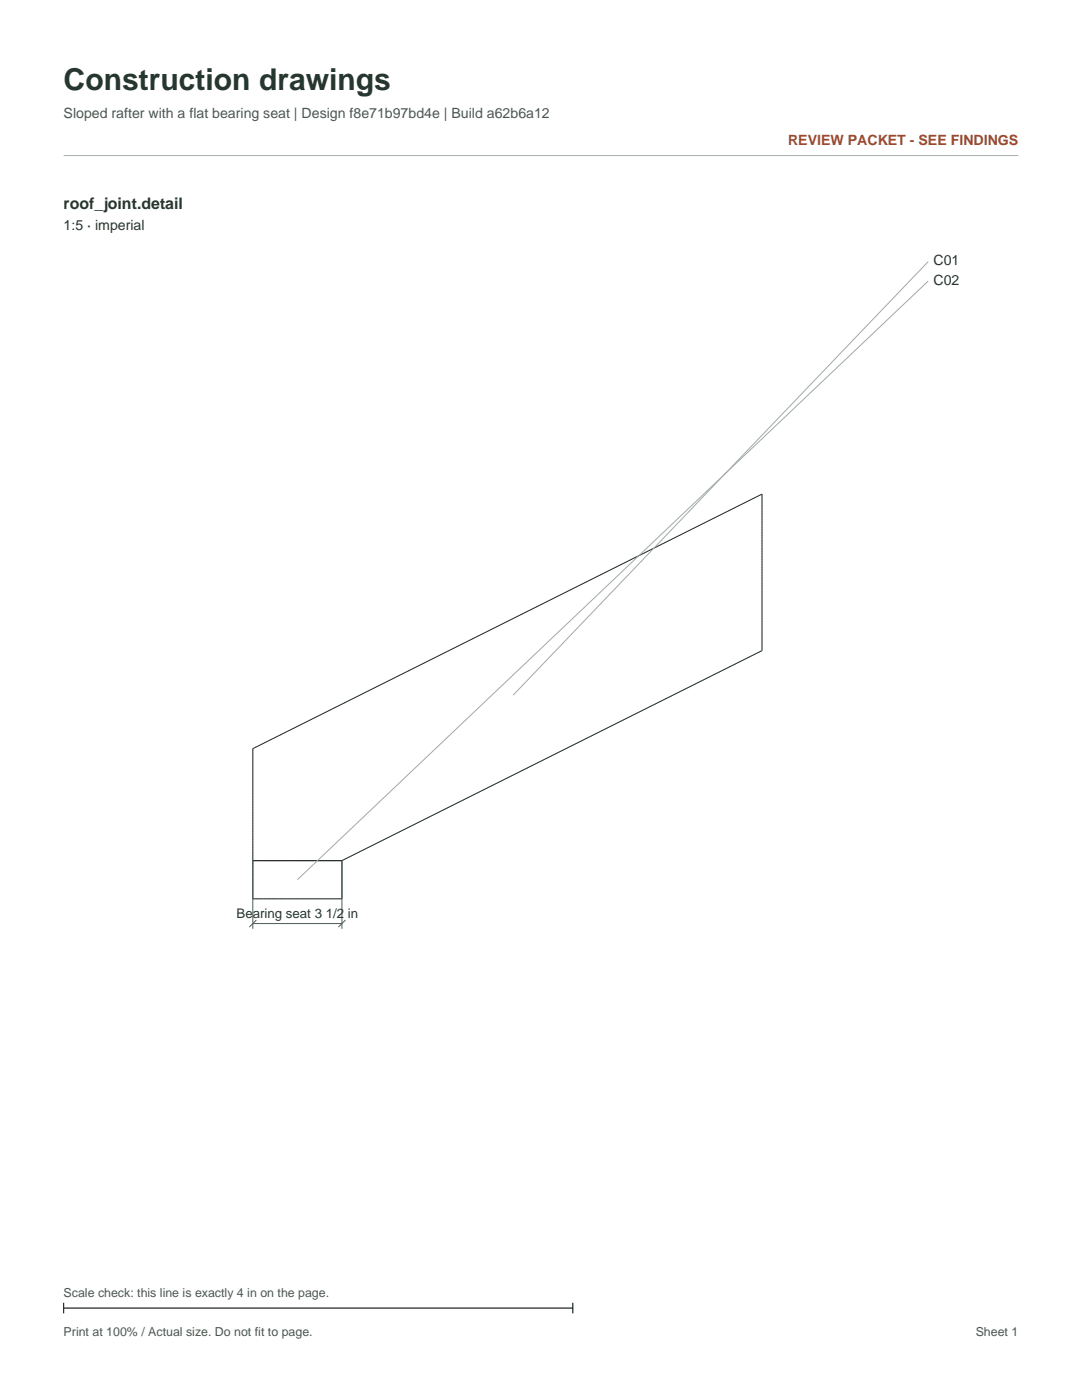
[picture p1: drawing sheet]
<svg xmlns="http://www.w3.org/2000/svg" width="216mm" height="279mm" viewBox="0 0 216 279" stroke-linecap="round" stroke-linejoin="round" font-family="sans-serif">
<defs><g id="words">
<text font-size="6" fill="#25372f" x="12.7" y="18">Construction drawings</text>
<text font-size="3.2" fill="#25372f" x="12.7" y="41.6">roof_joint.detail</text>
<text font-size="2.8" fill="#4d5752" x="12.7" y="23.6">Sloped rafter with a flat bearing seat | Design f8e71b97bd4e | Build a62b6a12</text>
<text font-size="2.8" fill="#9d492e" x="157.3" y="28.9">REVIEW PACKET - SEE FINDINGS</text>
<g font-size="2.8" fill="#25372f">
<text x="12.7" y="45.9">1:5 · imperial</text>
<text x="186.3" y="52.9">C01</text>
<text x="186.3" y="56.8">C02</text>
</g>
<text font-size="2.6" fill="#25372f" x="47.2" y="183.3">Bearing seat 3 1/2 in</text>
<g font-size="2.5" fill="#4d5752">
<text x="12.7" y="258.9">Scale check: this line is exactly 4 in on the page.</text>
<text x="12.7" y="266.7">Print at 100% / Actual size. Do not fit to page.</text>
<text x="194.7" y="266.7">Sheet 1</text>
</g>
</g></defs>
<path d="M12.7 31h190.5" fill="none" stroke="#a6b0a9" stroke-width=".2"/>
<path d="M152 129.8v-31.2M50.4 149.4l101.6-50.8M50.4 179.4v-7.6M50.4 171.8h17.8M50.4 179.4h17.8M50.4 171.8v-22.4M68.2 179.4v-7.6M68.2 171.8l83.8-42" fill="none" stroke="#969b97" stroke-width=".2" stroke-dasharray=".2 .2" stroke-linecap="butt"/>
<path d="M50.4 149.4l101.6-50.8v31.2l-83.8 42v7.6h-17.8zM50.4 171.8h17.8" fill="none" stroke="#2d302e" stroke-width=".2"/>
<path d="M50.4 171.8v13.6M68.2 171.8v13.6M50.4 184.3h17.8M51.2 183.6l-1.5 1.4M68.9 183.6l-1.4 1.4" fill="none" stroke="#486557" stroke-width=".2"/>
<path d="M185.2 52.2l-82.8 86.5M185.2 56.1l-125.9 119.5" fill="none" stroke="#a0aaa3" stroke-width=".2"/>
<path d="M12.7 260v2.1M114.3 260v2.1M12.7 261.1h101.6" fill="none" stroke="#000" stroke-width=".21"/>
<use href="#words"/>
</svg>
